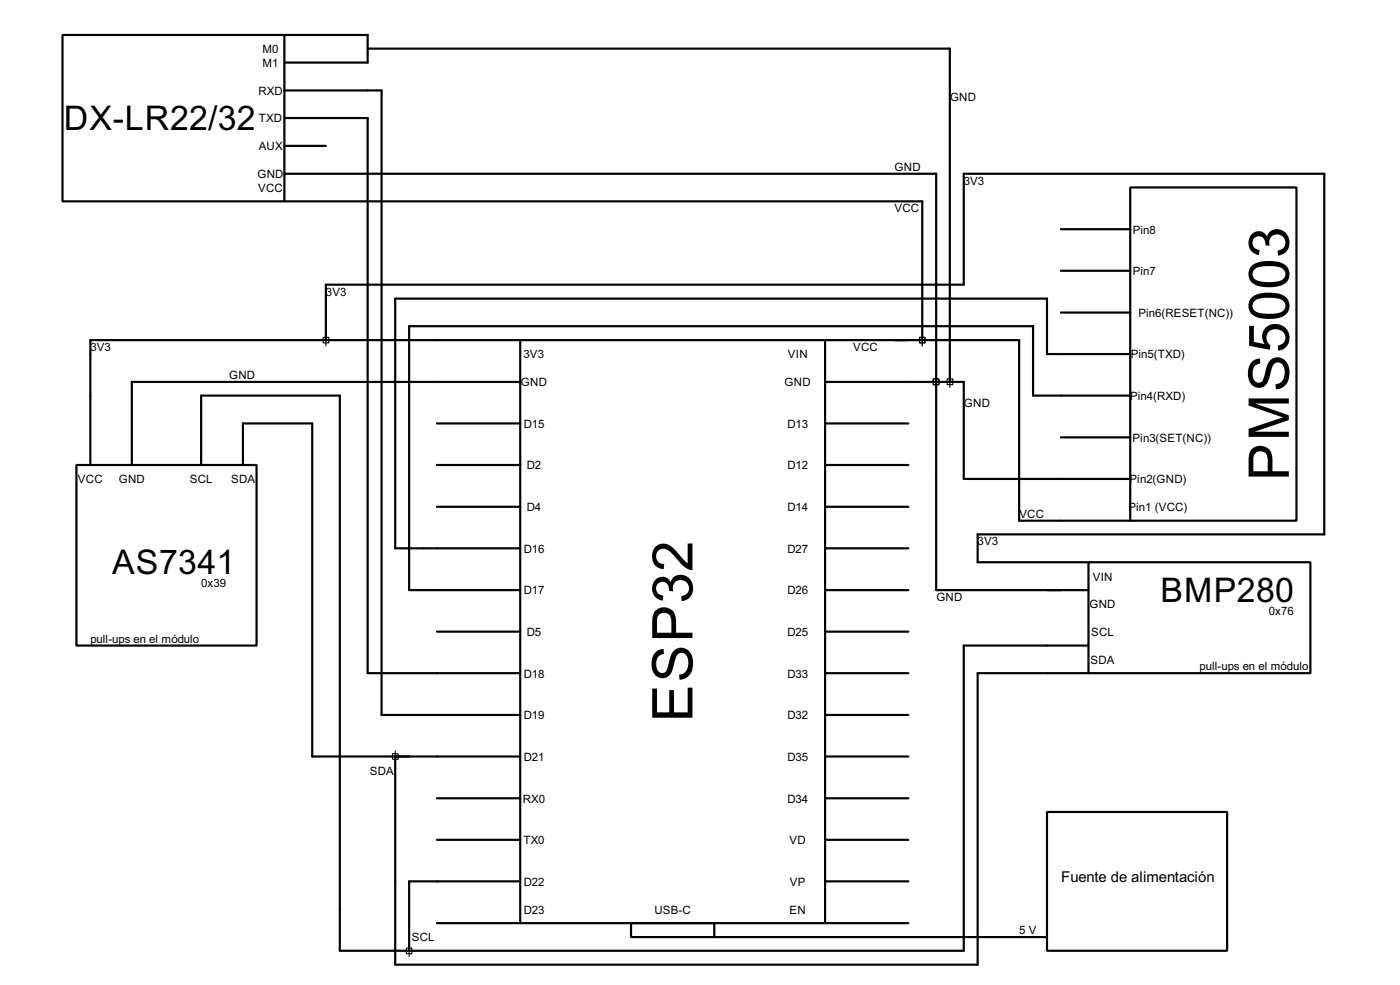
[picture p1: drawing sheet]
<svg xmlns="http://www.w3.org/2000/svg" width="256mm" height="180mm" viewBox="0 0 256 180" stroke-linecap="round" stroke-linejoin="round" font-family="sans-serif">
<defs><g id="words">
<g font-size="11.5">
<text x="236.1" y="88" transform="rotate(-90 236.1 88)">PMS5003</text>
<text x="126.9" y="132.2" transform="rotate(-90 126.9 132.2)">ESP32</text>
</g>
<g font-size="7">
<text x="11.7" y="23.8">DX-LR22/32</text>
<text x="20.6" y="105.1">AS7341</text>
<text x="212.6" y="110.2">BMP280</text>
</g>
<text font-size="3.1" x="194.4" y="161.4">Fuente de alimentación</text>
<g font-size="2.4">
<text x="48.1" y="9.7">M0</text>
<text x="47.3" y="17.3">RXD</text>
<text x="48.1" y="12.3">M1</text>
<text x="47.4" y="22.4">TXD</text>
<text x="174" y="18.5">GND</text>
<text x="47.4" y="27.5">AUX</text>
<text x="47.2" y="32.6">GND</text>
<text x="47.3" y="35.1">VCC</text>
<text x="163.9" y="31.2">GND</text>
<text x="176.6" y="33.8">3V3</text>
<text x="163.9" y="38.8">VCC</text>
<text x="207.5" y="42.7">Pin8</text>
<text x="207.5" y="50.4">Pin7</text>
<text x="59.7" y="54.1">3V3</text>
<text x="208.5" y="58">Pin6(RESET(NC))</text>
<text x="16.6" y="64.2">3V3</text>
<text x="95.9" y="65.6">3V3</text>
<text x="144.3" y="65.6">VIN</text>
<text x="156.3" y="64.2">VCC</text>
<text x="207.1" y="65.6">Pin5(TXD)</text>
<text x="42" y="69.4">GND</text>
<text x="95.4" y="70.7">GND</text>
<text x="143.7" y="70.7">GND</text>
<text x="176.6" y="74.4">GND</text>
<text x="207" y="73.2">Pin4(RXD)</text>
<text x="95.9" y="78.3">D15</text>
<text x="144.2" y="78.3">D13</text>
<text x="207.5" y="80.8">Pin3(SET(NC))</text>
<text x="14.3" y="88.5">VCC</text>
<text x="21.8" y="88.5">GND</text>
<text x="34.8" y="88.5">SCL</text>
<text x="42.3" y="88.5">SDA</text>
<text x="96.5" y="85.9">D2</text>
<text x="144.2" y="85.9">D12</text>
<text x="206.9" y="88.5">Pin2(GND)</text>
<text x="96.5" y="93.6">D4</text>
<text x="144.2" y="93.6">D14</text>
<text x="186.7" y="94.8">VCC</text>
<text x="206.7" y="93.6">Pin1 (VCC)</text>
<text x="95.9" y="101.2">D16</text>
<text x="144.2" y="101.2">D27</text>
<text x="179.1" y="99.8">3V3</text>
<text x="36.9" y="107.5">0x39</text>
<text x="200.2" y="106.3">VIN</text>
<text x="95.9" y="108.8">D17</text>
<text x="144.2" y="108.8">D26</text>
<text x="171.5" y="110">GND</text>
<text x="199.6" y="111.3">GND</text>
<text x="232.5" y="112.5">0x76</text>
<text x="16.6" y="117.6">pull-ups en el módulo</text>
<text x="96.5" y="116.4">D5</text>
<text x="144.2" y="116.4">D25</text>
<text x="199.9" y="116.4">SCL</text>
<text x="95.9" y="124">D18</text>
<text x="144.2" y="124">D33</text>
<text x="199.8" y="121.5">SDA</text>
<text x="219.8" y="122.7">pull-ups en el módulo</text>
<text x="95.9" y="131.7">D19</text>
<text x="144.2" y="131.7">D32</text>
<text x="67.7" y="141.8">SDA</text>
<text x="95.9" y="139.3">D21</text>
<text x="144.2" y="139.3">D35</text>
<text x="95.8" y="146.9">RX0</text>
<text x="144.2" y="146.9">D34</text>
<text x="95.9" y="154.5">TX0</text>
<text x="144.6" y="154.5">VD</text>
<text x="95.9" y="162.1">D22</text>
<text x="95.9" y="167.2">D23</text>
<text x="119.9" y="167.2">USB-C</text>
<text x="144.6" y="167.2">EN</text>
<text x="144.7" y="162.1">VP</text>
<text x="75.4" y="172.3">SCL</text>
<text x="186.7" y="171">5 V</text>
</g>
</g></defs>
<g fill="none" stroke="#000" stroke-width=".4">
<path d="M11.5 6.4h40.6v30.5h-40.6zM52.1 16.6h17.8v114.3h25.4M52.1 6.4h15.3v5.1h-15.3M67.4 8.9h106.6v61M52.1 31.8h119.4v76.2h27.9M52.1 21.6h15.3v101.6h27.9M52.1 36.9h116.9v25.4M52.1 26.7h7.6M207.1 34.3h30.4v61h-30.4zM194.4 57.2h12.7M194.4 49.6h12.7M194.4 42h12.7"/>
<path d="M59.7 62.3v-10.2h116.9v-20.3h66v66h-63.5v5.1h20.3M80.1 77.5h15.2M95.3 62.3h55.9v106.7h-55.9zM95.3 62.3h-78.7v22.8M95.3 69.9h-71.1v15.2M151.2 62.3h35.5v33h20.4M151.2 69.9h25.4v17.8h30.5M151.2 77.5h15.2M207.1 64.8h-15.3v-10.1h-119.4v45.7h22.9M207.1 72.4h-17.8v-12.7h-114.3v48.3h20.3M14 85.1h33v33.1h-33zM36.9 85.1v-12.7h25.4v101.6h114.3v-55.8h22.8"/>
<path d="M44.5 85.1v-7.6h12.7v61h38.1M80.1 85.1h15.2M80.1 92.8h15.2M151.2 85.1h15.2M151.2 92.8h15.2M194.4 80.1h12.7M80.1 115.6h15.2M151.2 100.4h15.2M151.2 108h15.2M151.2 115.6h15.2M199.4 102.9h40.7v20.3h-40.7zM151.2 123.2h15.2"/>
<path d="M151.2 130.9h15.2M151.2 138.5h15.2M199.4 123.2h-20.3v53.4h-106.7v-38.1M80.1 146.1h15.2M80.1 153.7h15.2M151.2 146.1h15.2M151.2 153.7h15.2M191.8 148.6h33v25.4h-33zM80.1 169h15.2M95.3 161.3h-20.3v12.7M115.6 169h15.3v2.5h-15.3zM130.9 171.5h60.9"/>
<path d="M151.2 161.3h15.2M151.2 169h15.2"/>
</g>
<g fill="none" stroke="#000" stroke-width=".2">
<path d="M58.7 62.3h2.1M59.2 61.8h1.1v1h-1.1zM59.7 61.3v2M167.9 62.3h2.1M168.5 61.8h1v1h-1zM169 61.3v2M170.5 69.9h2M171 69.4h1v1h-1zM171.5 68.9v2M173 69.9h2.1M173.5 69.4h1.1v1h-1.1zM174 68.9v2"/>
<path d="M71.4 138.5h2.1M71.9 138h1.1v1h-1.1zM72.4 137.5v2M74 174h2M74.5 173.5h1v1.1h-1zM75 173v2.1"/>
</g>
<use href="#words"/>
</svg>
